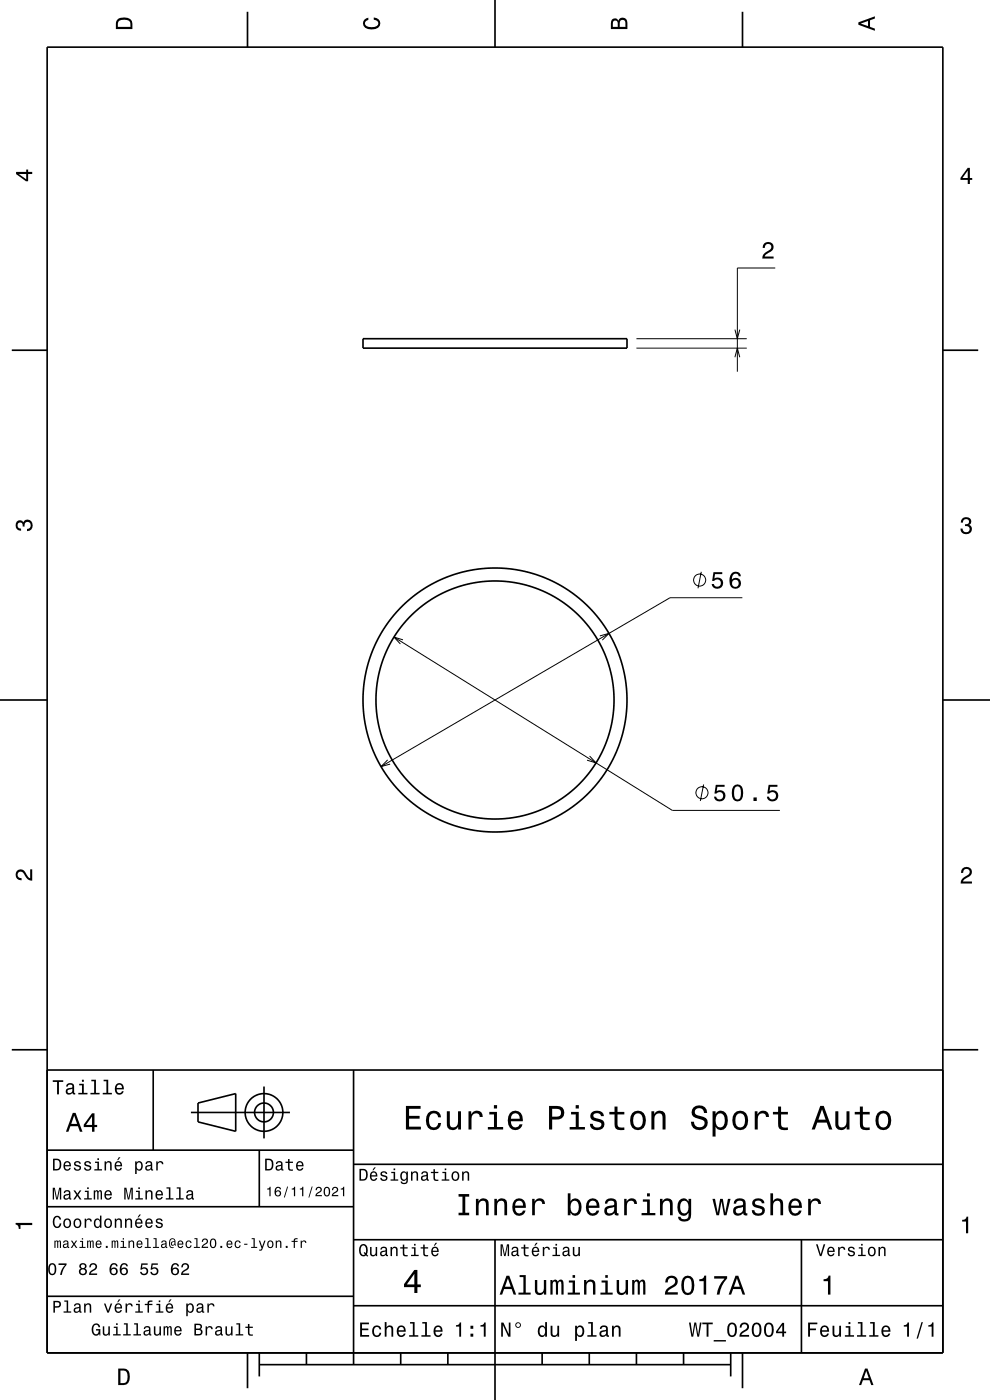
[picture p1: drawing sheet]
<svg xmlns="http://www.w3.org/2000/svg" width="210mm" height="297mm" viewBox="0 0 210 297" stroke-linecap="round" stroke-linejoin="round" font-family="sans-serif">
<g fill="none" stroke="#000" stroke-width=".21">
<path d="M164.4 56.9h-8v22M135 73.9h23.4M135 71.9h23.4M155.9 75.8l.5-1.9 .5 1.9M155.9 69.9l.5 2 .5-2M83.6 135.2l59 36.7h22.8M85.5 135.7l-1.9-.5 1.3 1.4M127.2 134.9l2-.5-1.4 1.4M148.8 121.3l-.7 3.5M157.5 126.8h-15.4l-61.3 35.8M82.2 161.2l-1.4 1.4 2-.5M125.1 160.4l1.3 1.4-1.9-.5"/>
<path d="M149.3 166.4l-.7 3.5"/>
<circle cx="148.4" cy="123.1" r="1.28"/>
<circle cx="148.9" cy="168.2" r="1.28"/>
</g>
<g fill="none" stroke="#000" stroke-width=".35">
<path d="M10 10h190v277h-190zM52.5 2.5v7.5M105 0v10M157.5 2.5v7.5M2.5 74.3h7.5M77 71.9h56v2h-56zM200 74.3h7.5M0 148.5h10M200 148.5h10M2.5 222.7h7.5M10 227h190M32.5 227v17"/>
<path d="M40.5 236h21M42 234l8-2v8l-8-2zM56 230.5v11M75 227v62.5M200 222.7h7.5M10 244h65M10 256h65M55 244v12M75 247h125M10 275h65M75 277h125M75 263h125"/>
<path d="M105 263v34M170 263v24M52.5 287v7.5M55 289.5h100M55 287v5M65 287v2.5M85 287v2.5M95 287v2.5M115 287v2.5M125 287v2.5M135 287v2.5M145 287v2.5"/>
<path d="M155 287v5M157.5 287v7.5"/>
<circle cx="105" cy="148.5" r="25.3"/>
<circle cx="105" cy="148.5" r="28"/>
<circle cx="56" cy="236" r="2"/>
<circle cx="56" cy="236" r="4"/>
</g>
<g fill="#000">
<path d="M25 4a2.2 2.2 0 0 0-.4 2.2h3.5v-1.2a1.42 1.42 0 0 0-1.8-1.3zM25.3 4.4a2.13 2.13 0 0 1 2.3 .3l.1 1h-2.7l.1-1z" fill-rule="evenodd"/>
<path d="M77.3 4.2l.8-.4v.4a.7 .7 0 0 0-.7 .5 .7 .7 0 0 0 .4 .8 1.7 1.7 0 0 0 2.5-.5 .9 .9 0 0 0-1-.8v-.5a1.24 1.24 0 0 1 1.4 1.1 1.24 1.24 0 0 1-1.1 1.4 2.22 2.22 0 0 1-2.5-.7l-.1-.5z" fill-rule="evenodd"/>
<path d="M129.8 4.2l-.2 .7v1.3h3.5v-1.4a.98 .98 0 0 0-.8-1 .98 .98 0 0 0-1.1 .6 .83 .83 0 0 0-1.4-.2zM130.1 4.5a.54 .54 0 0 1 .7-.1 .54 .54 0 0 1 .2 .6v.7h-1zM131.6 4.4a.62 .62 0 0 1 .7-.1 .62 .62 0 0 1 .4 .6v.8h-1.2z" fill-rule="evenodd"/>
<path d="M182.1 4.7v.6l3.5 1.2v-.4l-1-.4v-1.4l1-.4v-.4zM182.6 5l1.5-.5v1z" fill-rule="evenodd"/>
<path d="M3.4 36.5v.4l2.1 1.6h.5v-1.6h.8v-.4h-.8v-.5h-.4v.5zM4 36.9h1.6v1.1z" fill-rule="evenodd"/>
<path d="M205.3 35.6l-1.6 2.1v.5h1.6v.8h.4v-.8h.5v-.4h-.5v-2.2zM205.3 36.2v1.6h-1.1z" fill-rule="evenodd"/>
<path d="M162.1 51.7a1.18 1.18 0 0 1 1.9 .2 1.18 1.18 0 0 1-1 1.7l-.5 .4-.3 .4h1.9v.5h-2.4a1.8 1.8 0 0 1 1.4-1.8 .71 .71 0 0 0 .5-.8 .71 .71 0 0 0-.8-.6 .71 .71 0 0 0-.6 .9h-.4z" fill-rule="evenodd"/>
<path d="M3.6 110.6a.86 .86 0 0 1 1.4 .2 1.06 1.06 0 0 1 1.2-.5 1.06 1.06 0 0 1 .7 1.2 1.1 1.1 0 0 1-1.2 1.2v-.5a.71 .71 0 0 0 .8-1 .71 .71 0 0 0-1.3-.1v.6h-.4a.61 .61 0 0 0-.3-.8 .61 .61 0 0 0-.8 .3 .61 .61 0 0 0 .2 .8l.6 .1v.5a1.15 1.15 0 0 1-1.2-.7 1.15 1.15 0 0 1 .3-1.3z" fill-rule="evenodd"/>
<path d="M204.1 110a1.08 1.08 0 0 1 1.4-.2 1.08 1.08 0 0 1 .4 1.3l-.3 .3a1.06 1.06 0 0 1 .5 1.2 1.06 1.06 0 0 1-1.2 .7 1.1 1.1 0 0 1-1.2-1.2h.5a.71 .71 0 0 0 1 .8 .71 .71 0 0 0 .1-1.3h-.6v-.4a.61 .61 0 0 0 .8-.3 .61 .61 0 0 0-.2-.8 .61 .61 0 0 0-.9 .2l-.1 .6h-.5z" fill-rule="evenodd"/>
<path d="M151.3 121.4l-.2 1.8h.4a.8 .8 0 0 1 1.2-.2 .8 .8 0 0 1-.1 1.3 .8 .8 0 0 1-1.2-.4h-.4a1.21 1.21 0 0 0 1.5 1 1.21 1.21 0 0 0 .8-1.6 1.21 1.21 0 0 0-1.8-.6l.2-.9h1.5v-.4zM155.3 121.6a2.39 2.39 0 0 0 .2 3.2 1.16 1.16 0 0 0 1.5-.3 1.16 1.16 0 0 0-.2-1.6 1.16 1.16 0 0 0-1.6 .1 1.02 1.02 0 0 1 .9-1.3 .58 .58 0 0 1 .6 .6h.5a1.12 1.12 0 0 0-.8-1 1.12 1.12 0 0 0-1.1 .3zM155.2 123.8a.75 .75 0 0 1 1.5 0 .75 .75 0 0 1-1.5 0z" fill-rule="evenodd"/>
<path d="M151.8 166.5l-.2 1.9h.4a.79 .79 0 0 1 1.1-.2 .79 .79 0 0 1 .1 1.1 .79 .79 0 0 1-1.2 0l-.1-.3h-.4a1.21 1.21 0 0 0 1.5 1.1 1.21 1.21 0 0 0 .8-1.7 1.21 1.21 0 0 0-1.8-.5l.2-1h1.5v-.4zM155.5 166.9a2.68 2.68 0 0 0 .4 3 1.14 1.14 0 0 0 1.7-.9 2.3 2.3 0 0 0-.6-2.5l-.6-.1-.5 .1zM156.1 166.9h.7a2.38 2.38 0 0 1 0 2.6h-.7a2.37 2.37 0 0 1 0-2.6zM159.8 169.2v.7h.7v-.7zM163 166.5l-.2 1.9h.4a.79 .79 0 0 1 1.1-.2 .79 .79 0 0 1 .1 1.1 .79 .79 0 0 1-1.2 0l-.1-.3h-.4a1.21 1.21 0 0 0 1.5 1.1 1.21 1.21 0 0 0 .8-1.7 1.21 1.21 0 0 0-1.8-.5l.2-1h1.5v-.4z" fill-rule="evenodd"/>
<path d="M3.6 184.7a1.22 1.22 0 0 1 2 .8l.4 .5 .4 .3v-1.9h.4v2.4a1.8 1.8 0 0 1-1.7-1.4 .71 .71 0 0 0-.9-.5 .71 .71 0 0 0-.5 .9 .71 .71 0 0 0 .9 .5v.4a1.19 1.19 0 0 1-1.2-.6 1.19 1.19 0 0 1 .2-1.4z" fill-rule="evenodd"/>
<path d="M204.2 184.2a1.18 1.18 0 0 1 1.9 .3 1.18 1.18 0 0 1-1 1.7l-.5 .4-.3 .4h1.9v.4h-2.4a1.81 1.81 0 0 1 1.4-1.7 .71 .71 0 0 0 .5-.9 .71 .71 0 0 0-.9-.5 .71 .71 0 0 0-.5 .9h-.5z" fill-rule="evenodd"/>
<path d="M11.2 229.2v.3h.9v2.7h.4v-2.7h.9v-.3zM14.3 230l-.3 .5h.4a.47 .47 0 0 1 .6-.4 .47 .47 0 0 1 .3 .6l-.2 .1a.84 .84 0 0 0-1 .2 .84 .84 0 0 0 0 1.1 .9 .9 0 0 0 1.3-.2l.1 .2 .5 .1v-.3l-.3-.1v-.1v-1.2a.87 .87 0 0 0-.6-.7 .87 .87 0 0 0-.8 .2zM14.4 231.3l.9-.3a.66 .66 0 0 1-.1 .7 .66 .66 0 0 1-.8 .1zM16.8 229.9v.3h.6v1.6h-.8v.4h2v-.4h-.8v-1.9zM17.4 229.1v.4h.4v-.4zM19.4 229.1v.3h.6v2.4h-.8v.4h1.9v-.4h-.7v-2.7zM22 229.1v.3h.6v2.4h-.8v.4h1.9v-.4h-.7v-2.7zM24.6 230.1a1.32 1.32 0 0 0 .7 2.1 .9 .9 0 0 0 .9-.7h-.3l-.2 .3-.4 .1a.65 .65 0 0 1-.5-.8h1.5a1 1 0 0 0-.4-1.2 1 1 0 0 0-1.3 .2zM24.9 230.3a.57 .57 0 0 1 .7-.1 .57 .57 0 0 1 .3 .6h-1.1z" fill-rule="evenodd"/>
<path d="M86.1 234.6v5h3.2v-.6h-2.5v-1.7h2.2v-.6h-2.2v-1.5h2.4v-.6zM90.8 236.2a2.6 2.6 0 0 0 .5 3.4 1.59 1.59 0 0 0 2.3-1.4h-.6a.95 .95 0 0 1-.9 1 .95 .95 0 0 1-1-.9 1.59 1.59 0 0 1 .9-2.1 .86 .86 0 0 1 .9 .8h.7a1.56 1.56 0 0 0-1.1-1.3 1.56 1.56 0 0 0-1.7 .5zM94.8 235.8v2.5a1.27 1.27 0 0 0 .9 1.4 1.27 1.27 0 0 0 1.5-.7v.6h.6v-3.8h-.6v2.2a.92 .92 0 0 1-.6 1.1 .92 .92 0 0 1-1.2-.4v-2.9zM99.4 235.8v3.8h.6v-2.2a.95 .95 0 0 1 .5-1.1 .95 .95 0 0 1 1.2 .3l.1 .4h.6a1.28 1.28 0 0 0-1-1.4 1.28 1.28 0 0 0-1.4 .8v-.6zM103.8 235.9v.5h1v2.7h-1.3v.5h3.2v-.5h-1.3v-3.2zM104.8 234.4v.8h.6v-.8zM108.1 236.2a2.63 2.63 0 0 0 .5 3.4 1.58 1.58 0 0 0 2.2-1.1h-.6l-.3 .5-.5 .2a1.08 1.08 0 0 1-1-1.3h2.5a1.66 1.66 0 0 0-.7-2 1.66 1.66 0 0 0-2.1 .3zM108.6 236.5a.94 .94 0 0 1 1.2-.2 .94 .94 0 0 1 .5 1h-1.9zM116.5 234.6v5h.6v-2.1h.8a1.47 1.47 0 0 0 1.8-1.2 1.47 1.47 0 0 0-1.5-1.7zM117.1 235.2a1.6 1.6 0 0 1 1.8 .5 .86 .86 0 0 1 0 .9 .86 .86 0 0 1-.9 .3h-.9zM121.1 235.9v.5h1v2.7h-1.3v.5h3.3v-.5h-1.3v-3.2zM122.1 234.4v.8h.7v-.8zM125.6 235.9a1.08 1.08 0 0 0-.3 1.2 1.08 1.08 0 0 0 1 .7l1.1 .4a.57 .57 0 0 1 .2 .6 .57 .57 0 0 1-.5 .4 .96 .96 0 0 1-1.4-.8h-.6a1.6 1.6 0 0 0 1.3 1.4 1.6 1.6 0 0 0 1.7-.8 1.13 1.13 0 0 0-1-1.6l-1.1-.3-.2-.4a.87 .87 0 0 1 .9-.5 .87 .87 0 0 1 .8 .6h.6a1.4 1.4 0 0 0-2.1-1.1zM130.4 234.7v1.2h-1.1v.5h1.1v2.6l.2 .4 .4 .3h1.4v-.5a.98 .98 0 0 1-1.4-.5v-2.3h1.4v-.5h-1.4v-1.2zM134.1 236.2a2.56 2.56 0 0 0 .5 3.4 1.72 1.72 0 0 0 1.8-.2 1.72 1.72 0 0 0 .6-1.7 1.7 1.7 0 0 0-.9-1.9 1.7 1.7 0 0 0-2 .4zM134.6 236.6a.96 .96 0 0 1 1-.4 .96 .96 0 0 1 .7 .8 1.59 1.59 0 0 1-1 2.2 1.19 1.19 0 0 1-1-1.5zM138.2 235.8v3.8h.6v-2.2a.97 .97 0 0 1 .5-1.1 .97 .97 0 0 1 1.1 .1l.1 .8v2.4h.7v-2.5a1.27 1.27 0 0 0-.9-1.4 1.27 1.27 0 0 0-1.5 .6v-.5zM147.1 234.9a1.38 1.38 0 0 0-.3 1.5 1.38 1.38 0 0 0 1.3 .9 1.26 1.26 0 0 1 1.4 .9 1.15 1.15 0 0 1-1.3 .9 1.15 1.15 0 0 1-1-1.1h-.7a1.8 1.8 0 0 0 1.7 1.8 1.8 1.8 0 0 0 1.9-1.6 1.45 1.45 0 0 0-1.5-1.4 1.02 1.02 0 0 1-1.2-.9 .99 .99 0 0 1 1.1-.8 .99 .99 0 0 1 .8 1h.7a1.67 1.67 0 0 0-1-1.6 1.67 1.67 0 0 0-1.9 .4zM151.2 235.8v5.3h.6v-2.1a1.32 1.32 0 0 0 1.4 .7 1.32 1.32 0 0 0 1.1-1.1 2.43 2.43 0 0 0-.8-2.8 1.22 1.22 0 0 0-1.7 .5v-.5zM152.1 236.6a.89 .89 0 0 1 .9-.4 .89 .89 0 0 1 .7 .8 1.61 1.61 0 0 1-.9 2.2 1.19 1.19 0 0 1-1-1.5zM155.8 236.2a2.56 2.56 0 0 0 .5 3.4 1.72 1.72 0 0 0 1.8-.2 1.72 1.72 0 0 0 .6-1.7 1.7 1.7 0 0 0-.9-1.9 1.7 1.7 0 0 0-2 .4zM156.3 236.6a.96 .96 0 0 1 1-.4 .96 .96 0 0 1 .7 .8 1.59 1.59 0 0 1-1 2.2 1.19 1.19 0 0 1-1-1.5zM160.1 235.8v3.8h.6v-2.2a.95 .95 0 0 1 .5-1.1 .95 .95 0 0 1 1.2 .3l.1 .4h.6a1.28 1.28 0 0 0-1-1.4 1.28 1.28 0 0 0-1.4 .8v-.6zM165.1 234.7v1.2h-1.1v.5h1.1v2.6l.2 .4 .4 .3h1.4v-.5a.97 .97 0 0 1-1.4-.5v-2.3h1.4v-.5h-1.4v-1.2zM174 234.6l-1.8 5h.6l.6-1.5h2l.5 1.5h.7l-1.9-5zM174.4 235.3l.7 2.2h-1.5zM177.2 235.8v2.5a1.27 1.27 0 0 0 .9 1.4 1.27 1.27 0 0 0 1.5-.7v.6h.6v-3.8h-.6v2.2a.92 .92 0 0 1-.6 1.1 .92 .92 0 0 1-1.1-.4l-.1-2.9zM182.4 234.7v1.2h-1.1v.5h1.1v2.6l.2 .4 .4 .3h1.5v-.5a.97 .97 0 0 1-1.4-.5l-.1-2.3h1.5v-.5h-1.5v-1.2zM186.1 236.2a2.56 2.56 0 0 0 .6 3.4 1.72 1.72 0 0 0 1.8-.2 1.72 1.72 0 0 0 .6-1.7 1.7 1.7 0 0 0-.9-1.9 1.7 1.7 0 0 0-2.1 .4zM186.6 236.6a.96 .96 0 0 1 1-.4 .96 .96 0 0 1 .7 .8 1.59 1.59 0 0 1-.9 2.2 1.19 1.19 0 0 1-1.1-1.5z" fill-rule="evenodd"/>
<path d="M3.3 259.4h3.5v.5h-2.5v.8h-.3a.77 .77 0 0 0-.7-.9z" fill-rule="evenodd"/>
<path d="M11.2 252v2.5h.3v-2.3l.4 2.3h.3l.5-2.3v2.3h.3v-2.5h-.5l-.4 2.2-.5-2.2zM13.7 252.6l-.2 .5h.3a.39 .39 0 0 1 .5-.4 .39 .39 0 0 1 .3 .6h-.2a.65 .65 0 0 0-.9 .4 .65 .65 0 0 0 .5 .8l.7-.3v.2l.4 .1v-.3h-.1l-.1-1.1a.72 .72 0 0 0-.4-.6 .72 .72 0 0 0-.8 .1zM13.8 253.7l.8-.2a.55 .55 0 0 1-.1 .6 .55 .55 0 0 1-.7 .1zM15.6 252.5l.6 1-.7 1h.4l.5-.8 .5 .8h.4l-.7-1 .7-1h-.4l-.5 .7-.5-.7zM18 252.6v.3h.5v1.3h-.7v.3h1.7v-.3h-.7v-1.6zM18.5 251.9v.3h.3v-.3zM19.9 252.5v2h.3v-1.3l.1-.4h.2l.1 .1v1.6h.3v-1.5l.3-.3 .1 .4v1.4h.3v-1.4a.49 .49 0 0 0-.3-.6l-.4 .2-.4-.2-.3 .2v-.2zM22.3 252.7a1.04 1.04 0 0 0-.1 1.2 1.04 1.04 0 0 0 1 .6l.5-.6h-.3l-.4 .4a.54 .54 0 0 1-.5-.7h1.2a.83 .83 0 0 0-.3-1 .83 .83 0 0 0-1.1 .1zM22.6 252.9l.1-.1a.48 .48 0 0 1 .5 .1 .48 .48 0 0 1 .2 .4h-.9zM26.4 252v2.5h.2v-2.3l.5 2.3h.3l.5-2.3v2.3h.3v-2.5h-.5l-.4 2.2-.5-2.2zM28.8 252.6v.3h.5v1.3h-.6v.3h1.6v-.3h-.6v-1.6zM29.3 251.9v.3h.4v-.3zM30.9 252.5v2h.3v-1.1a.45 .45 0 0 1 .4-.7 .45 .45 0 0 1 .4 .6v1.2h.4v-1.3a.63 .63 0 0 0-.5-.7 .63 .63 0 0 0-.7 .3v-.3zM33.2 252.7a1.04 1.04 0 0 0-.2 1.2 1.04 1.04 0 0 0 1 .6l.5-.6h-.3l-.4 .4a.54 .54 0 0 1-.5-.7h1.3a.83 .83 0 0 0-.4-1 .83 .83 0 0 0-1 .1zM33.4 252.9l.2-.1a.47 .47 0 0 1 .5 .1 .47 .47 0 0 1 .1 .4h-.9zM35.3 251.9v.2h.5v2.1h-.6v.3h1.6v-.3h-.7v-2.3zM37.5 251.9v.2h.5v2.1h-.7v.3h1.7v-.3h-.7v-2.3zM39.7 252.6l-.2 .5h.3a.39 .39 0 0 1 .5-.4 .39 .39 0 0 1 .3 .6h-.2a.65 .65 0 0 0-.9 .4 .65 .65 0 0 0 .5 .8l.7-.3 .1 .2 .4 .1v-.3h-.2v-1.1a.72 .72 0 0 0-.5-.6 .72 .72 0 0 0-.8 .1zM39.9 253.7l.7-.2a.55 .55 0 0 1-.1 .6 .55 .55 0 0 1-.6 .1z" fill-rule="evenodd"/>
<path d="M11.3 245.8v2.5h.8a1.37 1.37 0 0 0 .7-2.2 1.56 1.56 0 0 0-1.5-.3zM11.6 246.1a.98 .98 0 0 1 1.1 .7 .98 .98 0 0 1-.6 1.2h-.5zM13.7 246.6a1.04 1.04 0 0 0-.2 1.2 1.04 1.04 0 0 0 1 .5l.5-.5h-.3l-.4 .3a.54 .54 0 0 1-.5-.7h1.3a.83 .83 0 0 0-.4-.9 .83 .83 0 0 0-1 .1zM13.9 246.7l.2-.1a.48 .48 0 0 1 .5 .1 .48 .48 0 0 1 .1 .5h-.9zM15.9 246.5l-.2 .1a.68 .68 0 0 0 .9 .9l.2 .1a.43 .43 0 0 1-.4 .5 .43 .43 0 0 1-.4-.4h-.3a.74 .74 0 0 0 .9 .7 .74 .74 0 0 0 .5-1l-1-.4a.38 .38 0 0 1 .3-.5 .38 .38 0 0 1 .4 .4h.3a.77 .77 0 0 0-1.2-.4zM18 246.5l-.1 .1a.68 .68 0 0 0 .9 .9l.2 .1a.43 .43 0 0 1-.4 .5 .43 .43 0 0 1-.5-.4h-.3a.74 .74 0 0 0 .9 .7 .74 .74 0 0 0 .5-1l-.9-.4a.38 .38 0 0 1 .3-.5 .38 .38 0 0 1 .4 .4h.3a.78 .78 0 0 0-1.3-.4zM20.2 246.4v.3h.5v1.3h-.7v.3h1.6v-.3h-.6v-1.6zM20.7 245.7v.4h.3v-.4zM22.2 246.4v1.9h.3v-1.1a.45 .45 0 0 1 .4-.6 .45 .45 0 0 1 .5 .5v1.2h.3v-1.3a.63 .63 0 0 0-.5-.7 .63 .63 0 0 0-.7 .4v-.3zM25.2 245.5l-.4 .6h.3l.5-.6zM24.5 246.6a1.04 1.04 0 0 0-.2 1.2 1.04 1.04 0 0 0 1.1 .5l.5-.5h-.4l-.4 .3a.54 .54 0 0 1-.5-.7h1.3a.83 .83 0 0 0-.4-.9 .83 .83 0 0 0-1 .1zM24.8 246.7l.1-.1a.48 .48 0 0 1 .5 .1 .48 .48 0 0 1 .2 .5h-1zM28.7 246.4v2.7h.3v-1.1a.66 .66 0 0 0 .7 .4 .66 .66 0 0 0 .5-.6 .91 .91 0 0 0 0-1.1 .91 .91 0 0 0-1-.3l-.2 .3v-.3zM29.1 246.8a.45 .45 0 0 1 .5-.2 .45 .45 0 0 1 .3 .4l.1 .3a.6 .6 0 0 1-.5 .8 .85 .85 0 0 1-.4-1.3zM31.1 246.5l-.2 .4h.3a.39 .39 0 0 1 .4-.3 .39 .39 0 0 1 .3 .5h-.1a.65 .65 0 0 0-1 .4 .65 .65 0 0 0 .6 .9l.6-.3 .1 .2h.4v-.2l-.2-.1v-1.1a.72 .72 0 0 0-.5-.6 .72 .72 0 0 0-.7 .2zM31.2 247.6l.8-.3a.55 .55 0 0 1-.2 .6 .55 .55 0 0 1-.6 .1zM33.1 246.4v1.9h.4v-1.1a.47 .47 0 0 1 .2-.6 .47 .47 0 0 1 .6 .2v.2h.4a.64 .64 0 0 0-.5-.7 .64 .64 0 0 0-.8 .4v-.3z" fill-rule="evenodd"/>
<path d="M11.4 258.2a1.45 1.45 0 0 0 .7 2.3 .94 .94 0 0 0 .9-1h-.3a.59 .59 0 0 1-.8 .7 1.3 1.3 0 0 1 .2-2l.3 .1 .2 .4h.4a.85 .85 0 0 0-.6-.8 .85 .85 0 0 0-1 .3zM13.6 258.7a1.04 1.04 0 0 0-.1 1.3 1.04 1.04 0 0 0 1.1 .5 1.04 1.04 0 0 0 .5-1.3 1.04 1.04 0 0 0-1.2-.7zM13.9 258.9a.48 .48 0 0 1 .5-.1 .48 .48 0 0 1 .3 .4 .66 .66 0 0 1 0 .7 .66 .66 0 0 1-.7 .3 .97 .97 0 0 1-.1-1.3zM15.8 258.7a1.04 1.04 0 0 0-.2 1.3 1.04 1.04 0 0 0 1.2 .5 1.04 1.04 0 0 0 .5-1.3 1.04 1.04 0 0 0-1.2-.7zM16 258.9a.48 .48 0 0 1 .6-.1 .48 .48 0 0 1 .3 .4 .66 .66 0 0 1 0 .7 .66 .66 0 0 1-.7 .3 .97 .97 0 0 1-.2-1.3zM18 258.5v2h.3v-1.1a.47 .47 0 0 1 .2-.6 .47 .47 0 0 1 .6 .2l.1 .1h.3a.64 .64 0 0 0-.5-.6 .64 .64 0 0 0-.7 .4v-.4zM20.1 258.7a1.07 1.07 0 0 0-.2 1.1 1.07 1.07 0 0 0 .9 .7l.4-.3v.3h.3v-2.6h-.3v.9a.64 .64 0 0 0-1.1-.1zM20.4 258.9a.44 .44 0 0 1 .4-.1 .44 .44 0 0 1 .4 .4 .65 .65 0 0 1 0 .7 .65 .65 0 0 1-.7 .3 .98 .98 0 0 1-.1-1.3zM22.3 258.7a1.04 1.04 0 0 0-.1 1.3 1.04 1.04 0 0 0 1.1 .5 1.04 1.04 0 0 0 .5-1.3 1.04 1.04 0 0 0-1.2-.7zM22.5 258.9a.48 .48 0 0 1 .6-.1 .48 .48 0 0 1 .3 .4 .66 .66 0 0 1 0 .7 .66 .66 0 0 1-.7 .3 .97 .97 0 0 1-.2-1.3zM24.3 258.5v2h.4v-1.1a.45 .45 0 0 1 .3-.7 .45 .45 0 0 1 .5 .6v1.2h.4v-1.3a.63 .63 0 0 0-.5-.7 .63 .63 0 0 0-.7 .3v-.3zM26.5 258.5v2h.3v-1.1a.45 .45 0 0 1 .4-.7 .45 .45 0 0 1 .5 .6v1.2h.3v-1.3a.63 .63 0 0 0-.4-.7 .63 .63 0 0 0-.8 .3v-.3zM29.5 257.7l-.3 .6h.2l.5-.6zM28.9 258.7a1.04 1.04 0 0 0-.2 1.2 1.04 1.04 0 0 0 1 .6l.5-.6h-.3l-.4 .4a.54 .54 0 0 1-.5-.7h1.2a.83 .83 0 0 0-.3-1 .83 .83 0 0 0-1 .1zM29.1 258.9l.1-.1a.48 .48 0 0 1 .5 .1 .48 .48 0 0 1 .2 .4h-.9zM31 258.7a1.04 1.04 0 0 0-.2 1.2 1.04 1.04 0 0 0 1.1 .6l.5-.6h-.3a.49 .49 0 0 1-.7 .3 .49 .49 0 0 1-.3-.6h1.3a.83 .83 0 0 0-.3-1 .83 .83 0 0 0-1.1 .1zM31.3 258.9l.1-.1a.48 .48 0 0 1 .5 .1 .48 .48 0 0 1 .2 .4h-1zM33.2 258.6l-.1 .2a.69 .69 0 0 0 .8 .9l.3 .1a.43 .43 0 0 1-.4 .5 .43 .43 0 0 1-.5-.4h-.3a.74 .74 0 0 0 .9 .7 .74 .74 0 0 0 .5-1.1l-1-.3a.38 .38 0 0 1 .3-.5 .38 .38 0 0 1 .5 .3h.3a.78 .78 0 0 0-1.3-.4z" fill-rule="evenodd"/>
<path d="M15.4 236.1l-1.4 4h.5l.4-1.2h1.6l.5 1.2h.5l-1.5-4zM15.7 236.7l.7 1.7h-1.3zM19.5 236.2l-1.7 2.4v.5h1.7v1h.5v-1h.6v-.5h-.6v-2.4zM19.5 236.9v1.7h-1.3z" fill-rule="evenodd"/>
<path d="M56.2 245.8v2.5h.9a1.37 1.37 0 0 0 .7-2.2 1.55 1.55 0 0 0-1.6-.3zM56.6 246.1a.98 .98 0 0 1 1.1 .7 .98 .98 0 0 1-.6 1.2h-.5zM58.7 246.5l-.2 .4h.3a.39 .39 0 0 1 .5-.3 .39 .39 0 0 1 .3 .5h-.2a.65 .65 0 0 0-.9 .4 .65 .65 0 0 0 .5 .9l.7-.3v.2h.4v-.2l-.1-.1-.1-1.1a.72 .72 0 0 0-.4-.6 .72 .72 0 0 0-.8 .2zM58.8 247.6l.8-.3a.55 .55 0 0 1-.1 .6 .55 .55 0 0 1-.7 .1zM61.1 245.9v.5h-.5v.3h.5v1.3a.75 .75 0 0 0 1 .4v-.3l-.6-.1-.1-.4v-.9h.7v-.3h-.7v-.5zM63 246.6a1.04 1.04 0 0 0-.2 1.2 1.04 1.04 0 0 0 1.1 .5l.5-.5h-.4l-.4 .3a.54 .54 0 0 1-.5-.7h1.3a.83 .83 0 0 0-.4-.9 .83 .83 0 0 0-1 .1zM63.3 246.7l.1-.1a.47 .47 0 0 1 .5 .1 .47 .47 0 0 1 .2 .5h-1z" fill-rule="evenodd"/>
<path d="M56.7 252.1v.3h.4v1.4h.3v-2zM58.5 251.9a1.37 1.37 0 0 0 .1 1.9 .66 .66 0 0 0 .9-.2 .66 .66 0 0 0-.1-.9 .66 .66 0 0 0-.9 0 .59 .59 0 0 1 .5-.7l.4 .3h.2a.64 .64 0 0 0-.4-.5 .64 .64 0 0 0-.7 .1zM58.5 253.2a.45 .45 0 0 1 .9 0 .45 .45 0 0 1-.9 0zM60.9 251.7l-.7 2.3h.2l.7-2.3zM61.9 252.1v.3h.4v1.4h.3v-2zM63.6 252.1v.3h.5v1.4h.2v-2zM66.1 251.7l-.7 2.3h.2l.7-2.3zM67.1 251.9l-.2 .6h.3a.4 .4 0 0 1 .3-.5 .4 .4 0 0 1 .5 .3 .4 .4 0 0 1-.3 .5l-.2 .1a.94 .94 0 0 0-.6 .9h1.4v-.3h-1.1l.5-.4a.67 .67 0 0 0 .5-1 .67 .67 0 0 0-1.1-.2zM68.8 252a1.16 1.16 0 0 0 .5 1.8 1.16 1.16 0 0 0 .5-1.8 .63 .63 0 0 0-1 0zM69.1 252.1l.2-.1a.98 .98 0 0 1 0 1.6l-.2-.1-.2-.4v-.6zM70.6 251.9l-.2 .6h.3a.4 .4 0 0 1 .3-.5 .4 .4 0 0 1 .5 .3 .4 .4 0 0 1-.3 .5l-.2 .1a.93 .93 0 0 0-.6 .9h1.3v-.3h-1l.4-.4a.67 .67 0 0 0 .6-1 .67 .67 0 0 0-1.1-.2zM72.3 252.1v.3h.5v1.4h.2v-2z" fill-rule="evenodd"/>
<path d="M76.2 248v2.5h.9a1.37 1.37 0 0 0 .7-2.2 1.58 1.58 0 0 0-1.6-.3zM76.6 248.3a.98 .98 0 0 1 1.1 .7 .98 .98 0 0 1-.6 1.2h-.5zM79.4 247.7l-.4 .6h.2l.5-.6zM78.7 248.7a1.04 1.04 0 0 0-.2 1.2 1.04 1.04 0 0 0 1 .6l.5-.6h-.3l-.4 .4a.54 .54 0 0 1-.5-.7h1.3a.83 .83 0 0 0-.4-1 .83 .83 0 0 0-1 .1zM78.9 248.9l.2-.1a.47 .47 0 0 1 .5 .1 .47 .47 0 0 1 .1 .4h-.9zM80.9 248.6l-.2 .2a.69 .69 0 0 0 .9 .9l.2 .1a.43 .43 0 0 1-.4 .5 .43 .43 0 0 1-.4-.4h-.3a.74 .74 0 0 0 .9 .7 .74 .74 0 0 0 .5-1.1l-1-.3a.38 .38 0 0 1 .3-.5 .38 .38 0 0 1 .4 .4l.3-.1a.78 .78 0 0 0-1.2-.4zM83 248.6v.3h.5v1.3h-.7v.3h1.7v-.3h-.7v-1.6zM83.5 247.9v.3h.3v-.3zM85.1 248.7a1.06 1.06 0 0 0-.2 1.1 1.06 1.06 0 0 0 .9 .7l.4-.3a.52 .52 0 0 1-.2 .7 .52 .52 0 0 1-.7-.3h-.3a.78 .78 0 0 0 .9 .6 .78 .78 0 0 0 .6-.8v-1.9h-.3v.3l-.2-.2a.64 .64 0 0 0-.9 .1zM85.4 248.9a.45 .45 0 0 1 .4-.1 .45 .45 0 0 1 .4 .4 .65 .65 0 0 1 0 .7 .65 .65 0 0 1-.7 .3l-.2-.4zM87.2 248.5v2h.3v-1.1a.45 .45 0 0 1 .3-.6 .45 .45 0 0 1 .5 .2l.1 1.5h.3v-1.3a.63 .63 0 0 0-.5-.7 .63 .63 0 0 0-.7 .3v-.3zM89.6 248.6l-.2 .5h.3a.39 .39 0 0 1 .4-.4 .39 .39 0 0 1 .3 .6h-.1a.65 .65 0 0 0-1 .4 .65 .65 0 0 0 .6 .8l.6-.3 .1 .2 .4 .1v-.3h-.2v-1.1a.73 .73 0 0 0-1.2-.5zM89.7 249.7l.8-.2a.55 .55 0 0 1-.2 .6 .55 .55 0 0 1-.6 .1zM91.9 248v.6h-.5v.3h.5l.1 1.3a.75 .75 0 0 0 1 .3v-.3l-.7-.1v-.3v-.9h.7v-.3h-.7v-.6zM93.8 248.6v.3h.5v1.3h-.6v.3h1.6v-.3h-.6v-1.6zM94.3 247.9v.3h.4v-.3zM96 248.7a1.04 1.04 0 0 0-.2 1.3 1.04 1.04 0 0 0 1.2 .5 1.04 1.04 0 0 0 .4-1.3 1.04 1.04 0 0 0-1.2-.7zM96.2 248.9a.48 .48 0 0 1 .5-.1 .48 .48 0 0 1 .4 .4 .66 .66 0 0 1 0 .7 .66 .66 0 0 1-.7 .3 .97 .97 0 0 1-.2-1.3zM98 248.5v2h.3v-1.1a.49 .49 0 0 1 .3-.6 .49 .49 0 0 1 .5 .1l.1 1.6h.3v-1.3a.63 .63 0 0 0-.4-.7 .63 .63 0 0 0-.8 .3v-.3z" fill-rule="evenodd"/>
<path d="M97.3 253.3v.6h.8v3.4h-.8v.5h2.2v-.5h-.8v-3.4h.8v-.6zM101 254.3v3.5h.5v-2a.81 .81 0 0 1 .5-1 .81 .81 0 0 1 1.1 .5v2.5h.6v-2.3a1.14 1.14 0 0 0-.8-1.2 1.14 1.14 0 0 0-1.4 .6v-.6zM104.9 254.3v3.5h.5v-2a.82 .82 0 0 1 .5-1 .82 .82 0 0 1 1.1 .5v2.5h.6v-2.3a1.14 1.14 0 0 0-.8-1.2 1.14 1.14 0 0 0-1.4 .6v-.6zM109.1 254.7a1.98 1.98 0 0 0 1 3.2 1.36 1.36 0 0 0 1.4-1.1h-.6l-.3 .5-.4 .1a.98 .98 0 0 1-.9-1.2h2.2a1.5 1.5 0 0 0-.6-1.7 1.5 1.5 0 0 0-1.8 .2zM109.5 255a.85 .85 0 0 1 1-.2 .85 .85 0 0 1 .5 1h-1.7zM112.9 254.3v3.5h.6v-2a.85 .85 0 0 1 .4-1 .85 .85 0 0 1 1.1 .3v.3h.6a1.15 1.15 0 0 0-.9-1.2 1.15 1.15 0 0 0-1.3 .7v-.6zM120.4 253.2v4.6h.6v-.5a1.19 1.19 0 0 0 1.3 .6 1.19 1.19 0 0 0 1-1 1.93 1.93 0 0 0-1.3-2.7l-.6 .2-.4 .5v-1.7zM121.3 255.1a.8 .8 0 0 1 .8-.3 .8 .8 0 0 1 .6 .7 1.45 1.45 0 0 1-.8 1.9 1.52 1.52 0 0 1-.6-2.3zM124.7 254.7a1.98 1.98 0 0 0 1 3.2 1.36 1.36 0 0 0 1.4-1.1h-.6l-.2 .5-.5 .1a.98 .98 0 0 1-.9-1.2h2.3a1.5 1.5 0 0 0-.7-1.7 1.5 1.5 0 0 0-1.8 .2zM125.1 255a.85 .85 0 0 1 1-.2 .85 .85 0 0 1 .5 1h-1.7zM128.7 254.5l-.3 .4-.1 .4h.5a.71 .71 0 0 1 .9-.6 .71 .71 0 0 1 .5 1h-.3a1.46 1.46 0 0 0-1.7 1.2 .94 .94 0 0 0 1 1l.6-.1 .6-.4 .1 .4h.7v-.4l-.3-.1v-2a1.3 1.3 0 0 0-.9-1.1 1.3 1.3 0 0 0-1.3 .3zM128.9 256.5l1.4-.5a.99 .99 0 0 1-.3 1.2 .99 .99 0 0 1-1.1 .1l-.2-.5zM132.4 254.3v3.5h.6v-2a.85 .85 0 0 1 .4-1 .85 .85 0 0 1 1.1 .3v.3h.6a1.15 1.15 0 0 0-.9-1.2 1.15 1.15 0 0 0-1.3 .7v-.6zM136.4 254.4v.5h.9v2.4h-1.2v.5h2.9v-.5h-1.2v-2.9zM137.2 253.2v.6h.7v-.6zM140 254.3v3.5h.6v-2a.81 .81 0 0 1 .5-1 .81 .81 0 0 1 1 .5v2.5h.6v-2.3a1.14 1.14 0 0 0-.8-1.2 1.14 1.14 0 0 0-1.4 .6v-.6zM144.1 254.7a2.44 2.44 0 0 0 .4 3.1 1.16 1.16 0 0 0 1.6-.5 .99 .99 0 0 1-.9 1.4l-.6-.2-.2-.4h-.6a1.04 1.04 0 0 0 1.4 1.1 1.27 1.27 0 0 0 1.4-1.5v-3.4h-.5v.6l-.5-.5a1.15 1.15 0 0 0-1.5 .3zM144.5 255.1a.81 .81 0 0 1 .9-.3 .81 .81 0 0 1 .6 .7 1.42 1.42 0 0 1-.9 1.9 1.54 1.54 0 0 1-.6-2.3zM151.1 254.3l.9 3.5h.5l.5-2.9 .6 2.9h.5l.9-3.5h-.6l-.6 3-.5-3h-.5l-.6 3-.5-3zM156 254.5l-.3 .4-.1 .4h.6a.71 .71 0 0 1 .8-.6 .71 .71 0 0 1 .5 1h-.3a1.46 1.46 0 0 0-1.7 1.2 .94 .94 0 0 0 1 1l.6-.1 .6-.4 .1 .4h.7v-.4l-.3-.1v-2a1.31 1.31 0 0 0-.9-1.1 1.31 1.31 0 0 0-1.3 .3zM156.2 256.5l1.4-.5a.99 .99 0 0 1-.2 1.2 .99 .99 0 0 1-1.2 .1l-.1-.5zM159.9 254.5a.97 .97 0 0 0-.3 1.1 .97 .97 0 0 0 .9 .6l1 .3a.51 .51 0 0 1 .2 .6 .51 .51 0 0 1-.5 .3 .86 .86 0 0 1-1.2-.7h-.5a1.42 1.42 0 0 0 1.3 1.2 1.42 1.42 0 0 0 1.5-1.1 1.01 1.01 0 0 0-1.1-1l-.9-.3-.2-.3a.78 .78 0 0 1 .8-.5 .78 .78 0 0 1 .7 .6h.6a1.26 1.26 0 0 0-1.9-1zM163.4 253.2v4.6h.6v-2a.81 .81 0 0 1 .5-1 .81 .81 0 0 1 1 .5v2.5h.6v-2.3a1.13 1.13 0 0 0-.8-1.2 1.13 1.13 0 0 0-1.3 .5v-1.6zM167.6 254.7a1.98 1.98 0 0 0 1 3.2 1.36 1.36 0 0 0 1.4-1.1h-.5l-.3 .5-.5 .1a.98 .98 0 0 1-.9-1.2h2.3a1.5 1.5 0 0 0-.6-1.7 1.5 1.5 0 0 0-1.9 .2zM168.1 255a.85 .85 0 0 1 1-.2 .85 .85 0 0 1 .4 1h-1.7zM171.4 254.3v3.5h.6v-2a.85 .85 0 0 1 .5-1 .85 .85 0 0 1 1 .3l.1 .3h.6a1.15 1.15 0 0 0-.9-1.2 1.15 1.15 0 0 0-1.3 .7v-.6z" fill-rule="evenodd"/>
<path d="M10.4 268.3a1.44 1.44 0 0 0 .7 2.2 1.45 1.45 0 0 0 .6-2.2 .79 .79 0 0 0-1.3 0zM10.8 268.3h.5a1.69 1.69 0 0 1 0 1.9h-.5a1.69 1.69 0 0 1 0-1.9zM12.4 268v.4h1.4a3.7 3.7 0 0 0-1 2.1h.3a3.8 3.8 0 0 1 1-2.2v-.3zM17 268.1l-.1 .2a.57 .57 0 0 0 .2 .8 .79 .79 0 0 0-.3 1.1 .79 .79 0 0 0 1.2 .3 .73 .73 0 0 0 .4-.7 .73 .73 0 0 0-.4-.7 .68 .68 0 0 0 .2-.9 .68 .68 0 0 0-.9-.2zM17.1 269.8a.51 .51 0 0 1 1 0 .51 .51 0 0 1-1 0zM17.2 268.6a.42 .42 0 0 1 .8 0 .42 .42 0 0 1-.8 0zM19.2 268.2l-.3 .7h.4a.5 .5 0 0 1 .3-.6 .5 .5 0 0 1 .6 .3 .5 .5 0 0 1-.3 .6l-.2 .1a1.17 1.17 0 0 0-.8 1.2h1.7v-.3h-1.4l.6-.6a.84 .84 0 0 0 .7-1.2 .84 .84 0 0 0-1.3-.2zM23.6 268.2a1.71 1.71 0 0 0 .1 2.3 .83 .83 0 0 0 1.1-.3 .83 .83 0 0 0-.1-1.1 .83 .83 0 0 0-1.1 .1 .74 .74 0 0 1 .6-1l.3 .1 .1 .3h.4a.8 .8 0 0 0-.6-.6 .8 .8 0 0 0-.8 .2zM23.6 269.7a.53 .53 0 0 1 1 0 .53 .53 0 0 1-1 0zM25.8 268.2a1.71 1.71 0 0 0 .1 2.3 .83 .83 0 0 0 1.1-.3 .83 .83 0 0 0-.1-1.1 .83 .83 0 0 0-1.1 .1 .74 .74 0 0 1 .5-1l.4 .1 .1 .3h.3a.8 .8 0 0 0-.5-.6 .8 .8 0 0 0-.8 .2zM25.7 269.7a.55 .55 0 0 1 1.1 0 .55 .55 0 0 1-1.1 0zM30 268l-.2 1.3h.3a.57 .57 0 0 1 .8-.1 .57 .57 0 0 1 0 .9 .57 .57 0 0 1-.9-.3h-.3a.86 .86 0 0 0 1.1 .8 .86 .86 0 0 0 .6-1.2 .86 .86 0 0 0-1.3-.4l.1-.7h1.1v-.3zM32.1 268l-.2 1.3h.3a.57 .57 0 0 1 .9-.1 .57 .57 0 0 1 0 .9 .57 .57 0 0 1-.9-.3h-.3a.86 .86 0 0 0 1.1 .8 .86 .86 0 0 0 .5-1.2 .86 .86 0 0 0-1.2-.4l.1-.7h1.1v-.3zM36.6 268.2a1.71 1.71 0 0 0 .2 2.3 .83 .83 0 0 0 1-.3 .83 .83 0 0 0-.1-1.1 .83 .83 0 0 0-1.1 .1 .74 .74 0 0 1 .6-1l.3 .1 .1 .3h.4a.8 .8 0 0 0-.5-.6 .8 .8 0 0 0-.9 .2zM36.6 269.7a.53 .53 0 0 1 1 0 .53 .53 0 0 1-1 0zM38.7 268.2l-.2 .7h.3a.5 .5 0 0 1 .3-.6 .5 .5 0 0 1 .7 .3 .5 .5 0 0 1-.4 .6l-.2 .1a1.17 1.17 0 0 0-.8 1.2h1.7v-.3h-1.3l.6-.6a.83 .83 0 0 0 .6-1.2 .83 .83 0 0 0-1.3-.2z" fill-rule="evenodd"/>
<path d="M11.3 276v2.5h.4v-1.1a.96 .96 0 0 0 1.2-.7 .67 .67 0 0 0-.7-.7zM11.7 276.3h.4a.43 .43 0 0 1 .5 .4 .43 .43 0 0 1-.5 .4h-.4zM13.6 275.9v.3h.5v2h-.6v.3h1.6v-.3h-.6v-2.3zM15.9 276.6l-.2 .5h.3a.39 .39 0 0 1 .5-.4 .39 .39 0 0 1 .2 .6h-.1a.65 .65 0 0 0-.9 .4 .65 .65 0 0 0 .5 .8l.6-.3 .1 .2 .4 .1v-.3h-.2v-1.1a.73 .73 0 0 0-1.2-.5zM16 277.7l.8-.2a.55 .55 0 0 1-.2 .6 .55 .55 0 0 1-.6 .1zM17.8 276.5v2h.4v-1.1a.45 .45 0 0 1 .2-.6 .45 .45 0 0 1 .6 .2v1.5h.3v-1.3a.63 .63 0 0 0-.4-.7 .63 .63 0 0 0-.8 .3v-.3zM22 276.5l.8 2h.3l.7-2h-.3l-.6 1.6-.5-1.6zM25.2 275.7l-.4 .6h.3l.5-.6zM24.5 276.7a1.04 1.04 0 0 0-.2 1.2 1.04 1.04 0 0 0 1.1 .6l.5-.6h-.4l-.4 .4a.54 .54 0 0 1-.5-.7h1.3a.83 .83 0 0 0-.4-1 .83 .83 0 0 0-1 .1zM24.8 276.9l.1-.1a.48 .48 0 0 1 .5 .1 .48 .48 0 0 1 .2 .4h-1zM26.6 276.5v2h.4v-1.1a.47 .47 0 0 1 .2-.6 .47 .47 0 0 1 .6 .2v.1h.4a.64 .64 0 0 0-.5-.6 .64 .64 0 0 0-.8 .4v-.4zM28.8 276.6v.3h.5v1.3h-.6v.3h1.6v-.3h-.6v-1.6zM29.3 275.9v.3h.4v-.3zM30.7 276.6v.3h.6v1.6h.3v-1.6h.7v-.3h-.7v-.3l.7-.1v-.3a.68 .68 0 0 0-.7 0 .68 .68 0 0 0-.3 .7zM33.2 276.6v.3h.5v1.3h-.7v.3h1.6v-.3h-.6v-1.6zM33.7 275.9v.3h.3v-.3zM36.1 275.7l-.4 .6h.2l.5-.6zM35.4 276.7a1.04 1.04 0 0 0-.2 1.2 1.04 1.04 0 0 0 1 .6l.5-.6h-.3l-.4 .4a.54 .54 0 0 1-.5-.7h1.2a.83 .83 0 0 0-.3-1 .83 .83 0 0 0-1 .1zM35.6 276.9l.2-.1a.47 .47 0 0 1 .5 .1 .47 .47 0 0 1 .1 .4h-.9zM39.5 276.5v2.7h.3v-1a.66 .66 0 0 0 .7 .3 .66 .66 0 0 0 .6-.6 .91 .91 0 0 0 0-1 .91 .91 0 0 0-1-.3l-.3 .2v-.3zM40 276.9a.45 .45 0 0 1 .5-.1 .45 .45 0 0 1 .3 .4v.3a.6 .6 0 0 1-.5 .8 .84 .84 0 0 1-.3-1.4zM41.9 276.6l-.2 .5h.3a.39 .39 0 0 1 .5-.4 .39 .39 0 0 1 .2 .6h-.1a.65 .65 0 0 0-.9 .4 .65 .65 0 0 0 .5 .8l.6-.3 .1 .2 .4 .1v-.3h-.2v-1.1a.73 .73 0 0 0-1.2-.5zM42 277.7l.8-.2a.55 .55 0 0 1-.1 .6 .55 .55 0 0 1-.7 .1zM44 276.5v2h.3v-1.1a.47 .47 0 0 1 .3-.6 .47 .47 0 0 1 .6 .2v.1h.3a.64 .64 0 0 0-.5-.6 .64 .64 0 0 0-.7 .4v-.4z" fill-rule="evenodd"/>
<path d="M11.5 263.2v1.5h.3v-1.2l.2-.2 .1 .2v1.2h.3v-1.2l.2-.2 .1 .4v1h.2v-1.3l-.1-.2-.5 .2-.3-.3-.2 .3v-.2zM13.5 263.3l-.1 .3h.2a.32 .32 0 0 1 .4-.3 .32 .32 0 0 1 .2 .5 .61 .61 0 0 0-.7 .1 .61 .61 0 0 0-.1 .8 .61 .61 0 0 0 .9-.2l.1 .2h.3l-.2-.2v-.9a.58 .58 0 0 0-1-.3zM13.6 264.1l.7-.1v.2a.34 .34 0 0 1-.4 .4 .34 .34 0 0 1-.3-.4zM15 263.2l.5 .7-.5 .8h.3l.4-.6 .4 .6h.3l-.5-.8 .5-.7h-.3l-.4 .6-.4-.6zM17 263.2v.3h.4v1h-.6v.2h1.3v-.2h-.5v-1.3zM17.4 262.7v.3h.2v-.3zM18.5 263.2v1.5h.2v-1.2l.2-.2 .2 .2v1.2h.2v-1.2l.2-.2 .1 .4v1h.3v-1.3l-.2-.2-.4 .2-.3-.3-.3 .3v-.2zM20.4 263.4a.83 .83 0 0 0-.1 .9 .83 .83 0 0 0 .8 .5l.4-.5-.7 .2-.3-.5h1.1v-.1a.64 .64 0 0 0-.4-.7 .64 .64 0 0 0-.8 .2zM20.6 263.5l.5-.1 .2 .4h-.8zM22.4 264.3v.4h.4v-.4zM23.7 263.2v1.5h.2v-1.2l.2-.2 .2 .2v1.2h.2v-1.2l.2-.2 .2 .4v1h.2v-1.3l-.2-.2-.4 .2-.3-.3-.3 .3v-.2zM25.6 263.2v.3h.4v1h-.5v.2h1.3v-.2h-.5v-1.3zM26 262.7v.3h.3v-.3zM27.3 263.2v1.5h.2v-1.1l.4-.2 .3 .2v1.1h.3v-1a.51 .51 0 0 0-.4-.5 .51 .51 0 0 0-.6 .2v-.2zM29.1 263.4a.83 .83 0 0 0-.1 .9 .83 .83 0 0 0 .8 .5l.4-.5-.8 .2-.2-.5h1v-.1a.64 .64 0 0 0-.3-.7 .64 .64 0 0 0-.8 .2zM29.3 263.5l.4-.1 .3 .4h-.8zM30.8 262.7v.2h.4v1.6h-.5v.2h1.3v-.2h-.5v-1.8zM32.6 262.7v.2h.4v1.6h-.6v.2h1.3v-.2h-.5v-1.8zM34.4 263.3l-.2 .3h.2a.31 .31 0 0 1 .4-.3 .31 .31 0 0 1 .2 .5 .61 .61 0 0 0-.7 .1 .61 .61 0 0 0 0 .8 .61 .61 0 0 0 .8-.2l.1 .2h.3l-.1-.2-.1-.9a.58 .58 0 0 0-.9-.3zM34.5 264.1l.6-.1v.2a.34 .34 0 0 1-.3 .4 .34 .34 0 0 1-.4-.4zM36.1 262.8a1.5 1.5 0 0 0 .1 1.9h.6v-.1a.49 .49 0 0 1-.7-.5 .96 .96 0 0 1 .5-1.2l.3 .1 .1 .2a.65 .65 0 0 0-.7 1l.3 .1 .4-.3 .1 .2h.2l-.1-.2a.96 .96 0 0 0-.6-1.3zM36.5 263.6l.5-.2-.1 .6h-.4zM37.8 263.4a.83 .83 0 0 0-.1 .9 .83 .83 0 0 0 .8 .5l.4-.5-.8 .2-.2-.5h1v-.1a.64 .64 0 0 0-.3-.7 .64 .64 0 0 0-.8 .2zM38 263.5l.4-.1 .2 .4h-.7zM39.5 263.4a.83 .83 0 0 0-.1 .9 .83 .83 0 0 0 .9 .4l.3-.5h-.2l-.2 .3a.58 .58 0 0 1-.6-.5 .58 .58 0 0 1 .6-.6l.2 .3h.2a.63 .63 0 0 0-.4-.5 .63 .63 0 0 0-.7 .2zM41.2 262.7v.2h.4v1.6h-.5v.2h1.3v-.2h-.5v-1.8zM43 262.9l-.2 .6h.3a.4 .4 0 0 1 .3-.5 .4 .4 0 0 1 .5 .3 .4 .4 0 0 1-.3 .4l-.2 .1a.94 .94 0 0 0-.6 .9h1.3v-.2h-1.1l.5-.5a.67 .67 0 0 0 .6-.9 .67 .67 0 0 0-1.1-.2zM44.7 263a1.15 1.15 0 0 0 .5 1.8 1.16 1.16 0 0 0 .5-1.8 .63 .63 0 0 0-1 0zM45 263h.2a.98 .98 0 0 1 0 1.6l-.3-.2-.1-.3v-.7zM46.7 264.3v.4h.4v-.4zM48.2 263.4a.83 .83 0 0 0-.1 .9 .83 .83 0 0 0 .8 .5l.4-.5-.8 .2-.2-.5h1v-.1a.64 .64 0 0 0-.3-.7 .64 .64 0 0 0-.8 .2zM48.4 263.5l.4-.1 .2 .4h-.7zM49.9 263.4a.83 .83 0 0 0-.1 .9 .83 .83 0 0 0 .9 .4l.3-.5h-.2l-.2 .3a.58 .58 0 0 1-.6-.5 .58 .58 0 0 1 .6-.6l.2 .3h.2a.62 .62 0 0 0-.4-.5 .62 .62 0 0 0-.7 .2zM51.8 263.8v.3h.7v-.3zM53.4 262.7v.2h.4v1.6h-.5v.2h1.3v-.2h-.6v-1.8zM54.9 263.2l.6 1.6-.1 .3h-.4v.2h.4l.2-.2 .7-1.9h-.2l-.5 1.3-.4-1.3zM56.9 263.4a.83 .83 0 0 0-.2 .9 .83 .83 0 0 0 .9 .4 .79 .79 0 0 0 .4-1.1 .79 .79 0 0 0-1.1-.2zM57 263.5l.2-.1a.56 .56 0 0 1 .6 .6 .56 .56 0 0 1-.6 .5l-.2-.3zM58.5 263.2v1.5h.2l.1-1.1 .4-.2 .2 .2v1.1h.3v-1a.51 .51 0 0 0-.4-.5 .51 .51 0 0 0-.6 .2v-.2zM60.6 264.3v.4h.4v-.4zM61.8 263.2v.3h.5v1.2h.3v-1.2h.5v-.3h-.5v-.2l.5-.1v-.2h-.2a.46 .46 0 0 0-.6 .5zM63.8 263.2v1.5h.2l.1-1.2 .5-.1 .1 .3h.3a.51 .51 0 0 0-.4-.6 .51 .51 0 0 0-.6 .3v-.2z" fill-rule="evenodd"/>
<path d="M76.4 264.2a1.45 1.45 0 0 0 .7 2.3l.5-.2 .3 .3 .2-.2-.3-.3a1.53 1.53 0 0 0-.5-2.2l-.6 .1zM76.8 264.3l.3-.1a1.2 1.2 0 0 1 .5 1.6l-.3-.2-.2 .2 .3 .3a.46 .46 0 0 1-.7-.1 1.62 1.62 0 0 1 .1-1.7zM78.5 264.5v1.3a.63 .63 0 0 0 .4 .7 .63 .63 0 0 0 .8-.3v.3h.3v-2h-.3v1.2a.46 .46 0 0 1-.3 .5 .46 .46 0 0 1-.6-.2v-1.5zM80.9 264.6l-.2 .5h.3a.39 .39 0 0 1 .5-.4 .39 .39 0 0 1 .2 .6h-.1a.65 .65 0 0 0-.9 .4 .65 .65 0 0 0 .5 .8l.6-.3 .1 .2 .4 .1v-.3h-.2v-1.2a.72 .72 0 0 0-.5-.5 .72 .72 0 0 0-.7 .1zM81 265.7l.8-.2a.55 .55 0 0 1-.2 .6 .55 .55 0 0 1-.6 .1zM82.8 264.5v2h.4v-1.1a.45 .45 0 0 1 .2-.6 .45 .45 0 0 1 .6 .2v1.5h.3v-1.3a.63 .63 0 0 0-.4-.7 .63 .63 0 0 0-.8 .3v-.3zM85.4 264v.6h-.5v.3h.5l.1 1.3a.75 .75 0 0 0 1 .3v-.3a.49 .49 0 0 1-.7-.2v-1.1h.7v-.3h-.7v-.6zM87.3 264.6v.3h.5v1.3h-.6v.3h1.6v-.3h-.6v-1.6zM87.8 263.9v.3h.4v-.3zM89.8 264v.6h-.6v.3h.6v1.3a.75 .75 0 0 0 1 .3v-.3a.49 .49 0 0 1-.7-.2v-1.1h.7v-.3h-.7v-.6zM92.4 263.7l-.4 .6h.2l.5-.6zM91.7 264.7a1.04 1.04 0 0 0-.2 1.2 1.04 1.04 0 0 0 1 .6l.5-.6h-.3l-.4 .4a.54 .54 0 0 1-.5-.7h1.3a.83 .83 0 0 0-.4-1 .83 .83 0 0 0-1 .1zM91.9 264.9l.2-.1a.47 .47 0 0 1 .5 .1 .47 .47 0 0 1 .1 .4h-.9z" fill-rule="evenodd"/>
<path d="M87.9 269.4l-2.2 3v.7h2.2v1.2h.6v-1.2h.8v-.6h-.8v-3.1zM87.9 270.2v2.3h-1.6z" fill-rule="evenodd"/>
<path d="M107.4 270.6l-1.4 4h.5l.4-1.1h1.6l.5 1.1h.5l-1.5-4zM107.7 271.2l.7 1.8h-1.3zM110.2 270.5v.4h.8v3.3h-1v.4h2.6v-.4h-1.1v-3.7zM113.5 271.5v2.1a1.01 1.01 0 0 0 .7 1.1 1.01 1.01 0 0 0 1.2-.5v.4h.5v-3.1h-.5v1.8a.74 .74 0 0 1-.5 .9 .74 .74 0 0 1-.9-.3v-2.4zM116.7 271.5v3.1h.5v-2a.57 .57 0 0 1 .4-.7l.3 .3v2.4h.5v-2a.58 .58 0 0 1 .4-.7l.2 .1 .1 .5v2.1h.4v-2.1a.79 .79 0 0 0-.6-1.1l-.3 .2-.3 .3-.2-.3-.3-.2-.4 .2-.2 .3v-.4zM120.7 271.6v.5h.8v2.1h-1.1v.4h2.6v-.4h-1v-2.6zM121.5 270.5v.6h.5v-.6zM123.9 271.5v3.1h.5v-1.7a.73 .73 0 0 1 .4-.9 .73 .73 0 0 1 1 .4v2.2h.5v-2a1.01 1.01 0 0 0-.7-1.1 1.01 1.01 0 0 0-1.2 .5v-.5zM127.6 271.6v.5h.8v2.1h-1v.4h2.6v-.4h-1.1v-2.6zM128.4 270.5v.6h.5v-.6zM130.8 271.5v2.1a1.01 1.01 0 0 0 .7 1.1 1.01 1.01 0 0 0 1.2-.5v.4h.5v-3.1h-.5v1.8a.74 .74 0 0 1-.4 .9 .74 .74 0 0 1-1-.3v-2.4zM134.1 271.5v3.1h.5v-2a.57 .57 0 0 1 .4-.7l.3 .3v2.4h.4v-2a.58 .58 0 0 1 .4-.7l.3 .1v.5v2.1h.5v-2.1a.79 .79 0 0 0-.6-1.1l-.4 .2-.2 .3-.2-.3-.4-.2-.3 .2-.3 .3v-.4zM141.5 271l-.3 .4-.1 .7h.5a.81 .81 0 0 1 .6-1 .81 .81 0 0 1 1 .6 .81 .81 0 0 1-.6 1 2.06 2.06 0 0 0-1.6 1.9h2.8v-.5h-2.2a1.95 1.95 0 0 1 1.3-1 1.31 1.31 0 0 0 .7-2 1.31 1.31 0 0 0-2.1-.1zM144.9 271.1a3.5 3.5 0 0 0 0 3.1 1.29 1.29 0 0 0 1.4 .5 1.29 1.29 0 0 0 .9-1.1 2.64 2.64 0 0 0-.7-2.9l-.6-.1-.6 .1zM145.5 271.2h.8a2.72 2.72 0 0 1 0 3h-.8a2.7 2.7 0 0 1 0-3zM148.3 271.4v.4h1v2.8h.5v-4h-.4a.88 .88 0 0 1-1.1 .8zM151.5 270.7v.6h2.2a5.9 5.9 0 0 0-1.7 3.3h.6a6 6 0 0 1 1.6-3.4v-.5zM156 270.6l-1.4 4h.5l.4-1.1h1.6l.4 1.1h.6l-1.5-4zM156.3 271.2l.6 1.8h-1.2z" fill-rule="evenodd"/>
<path d="M106.2 264v2.5h.3v-2.3l.4 2.3h.3l.5-2.3v2.3h.3v-2.5h-.5l-.4 2.2-.5-2.2zM108.7 264.6l-.2 .5h.3a.39 .39 0 0 1 .5-.4 .39 .39 0 0 1 .3 .6h-.2a.65 .65 0 0 0-.9 .4 .65 .65 0 0 0 .5 .8l.7-.3v.2l.4 .1v-.3h-.1l-.1-1.2a.72 .72 0 0 0-.4-.5 .72 .72 0 0 0-.8 .1zM108.8 265.7l.8-.2a.55 .55 0 0 1-.1 .6 .55 .55 0 0 1-.7 .1zM111.1 264v.6h-.5v.3h.5v1.3a.75 .75 0 0 0 1 .3v-.3a.49 .49 0 0 1-.7-.2v-1.1h.7v-.3h-.7v-.6zM113.7 263.7l-.4 .6h.3l.5-.6zM113 264.7a1.04 1.04 0 0 0-.2 1.2 1.04 1.04 0 0 0 1.1 .6l.5-.6h-.4l-.4 .4a.54 .54 0 0 1-.5-.7h1.3a.83 .83 0 0 0-.4-1 .83 .83 0 0 0-1 .1zM113.3 264.9l.1-.1a.48 .48 0 0 1 .5 .1 .48 .48 0 0 1 .2 .4h-1zM115.1 264.5v2h.4v-1.1a.47 .47 0 0 1 .2-.6 .47 .47 0 0 1 .6 .2v.1h.3a.64 .64 0 0 0-.4-.6 .64 .64 0 0 0-.8 .4v-.4zM117.3 264.6v.3h.5v1.3h-.6v.3h1.6v-.3h-.6v-1.6zM117.8 263.9v.3h.4v-.3zM119.6 264.6l-.2 .5h.3a.39 .39 0 0 1 .4-.4 .39 .39 0 0 1 .3 .6h-.1a.65 .65 0 0 0-1 .4 .65 .65 0 0 0 .6 .8l.6-.3 .1 .2 .4 .1v-.3h-.2v-1.2a.72 .72 0 0 0-.5-.5 .72 .72 0 0 0-.7 .1zM119.7 265.7l.8-.2a.55 .55 0 0 1-.2 .6 .55 .55 0 0 1-.6 .1zM121.5 264.5v1.3a.63 .63 0 0 0 .4 .7 .63 .63 0 0 0 .8-.3v.3h.3v-2h-.3v1.2a.46 .46 0 0 1-.3 .5 .46 .46 0 0 1-.6-.2v-1.5z" fill-rule="evenodd"/>
<path d="M173.1 264l.8 2.5h.4l.8-2.5h-.4l-.6 2.1-.7-2.1zM175.7 264.7a1.04 1.04 0 0 0-.2 1.2 1.04 1.04 0 0 0 1 .6l.5-.6h-.3l-.4 .4a.54 .54 0 0 1-.5-.7h1.3a.83 .83 0 0 0-.4-1 .83 .83 0 0 0-1 .1zM175.9 264.9l.2-.1a.47 .47 0 0 1 .5 .1 .47 .47 0 0 1 .1 .4h-.9zM177.8 264.5v2h.3v-1.1a.47 .47 0 0 1 .3-.6 .47 .47 0 0 1 .6 .2v.1h.3a.64 .64 0 0 0-.5-.6 .64 .64 0 0 0-.7 .4v-.4zM180.1 264.6l-.2 .2a.69 .69 0 0 0 .9 .9l.2 .1a.43 .43 0 0 1-.4 .5 .43 .43 0 0 1-.5-.4h-.3a.74 .74 0 0 0 .9 .7 .74 .74 0 0 0 .5-1.1l-.9-.3a.38 .38 0 0 1 .3-.5 .38 .38 0 0 1 .4 .3h.3a.77 .77 0 0 0-1.2-.4zM182.2 264.6v.3h.5v1.3h-.7v.3h1.6v-.3h-.6v-1.6zM182.7 263.9v.3h.3v-.3zM184.3 264.7a1.04 1.04 0 0 0-.1 1.3 1.04 1.04 0 0 0 1.1 .5 1.04 1.04 0 0 0 .5-1.3 1.04 1.04 0 0 0-1.2-.7zM184.5 264.9a.48 .48 0 0 1 .6-.1 .48 .48 0 0 1 .3 .4 .66 .66 0 0 1 0 .7 .66 .66 0 0 1-.7 .3 .98 .98 0 0 1-.2-1.3zM186.4 264.5v2h.3v-1.1a.45 .45 0 0 1 .2-.6 .45 .45 0 0 1 .6 .2v1.5h.4v-1.3a.63 .63 0 0 0-.5-.7 .63 .63 0 0 0-.7 .3v-.3z" fill-rule="evenodd"/>
<path d="M174.7 271.4a.88 .88 0 0 0 1.1-.8h.4v4h-.6v-2.8h-.9z" fill-rule="evenodd"/>
<path d="M204.1 258.8a.77 .77 0 0 0 .9-.7h.4v3.5h-.5v-2.5h-.8z" fill-rule="evenodd"/>
<path d="M19.7 281.1a1.44 1.44 0 0 0 .7 2.3l.4-.1 .2-.3 .1 .3h.2v-1.3h-.9v.3h.5a.6 .6 0 0 1-.8 .7 1.44 1.44 0 0 1 0-1.9 .51 .51 0 0 1 .8 .5h.4a.85 .85 0 0 0-.7-.8 .85 .85 0 0 0-.9 .3zM21.8 281.4v1.2a.63 .63 0 0 0 .4 .8 .63 .63 0 0 0 .8-.4v.3h.3v-1.9h-.3v1.1a.46 .46 0 0 1-.3 .5 .46 .46 0 0 1-.6-.2v-1.4zM24.1 281.4v.3h.5v1.3h-.6v.3h1.6v-.3h-.7v-1.6zM24.6 280.7v.4h.4v-.4zM26.3 280.7v.3h.5v2h-.7v.3h1.6v-.3h-.6v-2.3zM28.4 280.7v.3h.5v2h-.6v.3h1.6v-.3h-.6v-2.3zM30.7 281.5l-.2 .4h.3a.39 .39 0 0 1 .5-.3 .39 .39 0 0 1 .2 .5h-.1a.67 .67 0 0 0-.9 .3 .67 .67 0 0 0 .3 .9h.5l.3-.2 .1 .2h.4v-.2l-.2-.1v-1.1a.73 .73 0 0 0-1.2-.4zM30.8 282.6l.8-.3a.55 .55 0 0 1-.1 .6 .55 .55 0 0 1-.7 .1zM32.6 281.4v1.2a.63 .63 0 0 0 .5 .8 .63 .63 0 0 0 .7-.4v.3h.3v-1.9h-.3v1.1a.46 .46 0 0 1-.2 .5 .46 .46 0 0 1-.6-.2v-1.4zM34.7 281.4v1.9h.3v-1.3l.1-.4h.2l.1 .2v1.5h.3v-1.5l.3-.2 .2 .4v1.3h.2v-1.3a.49 .49 0 0 0-.3-.7l-.4 .3-.4-.3-.3 .3v-.2zM37.2 281.6a1.04 1.04 0 0 0-.2 1.2 1.04 1.04 0 0 0 1 .5l.5-.5h-.3l-.4 .3a.54 .54 0 0 1-.5-.7h1.2a.83 .83 0 0 0-.3-.9 .83 .83 0 0 0-1 .1zM37.4 281.7l.2-.1a.47 .47 0 0 1 .4 .1 .47 .47 0 0 1 .2 .5h-.9zM41.2 280.8v2.5h1a.7 .7 0 0 0 .8-.5 .7 .7 0 0 0-.5-.8 .61 .61 0 0 0 .3-.8 .61 .61 0 0 0-.7-.4zM41.6 281.1h.5a.38 .38 0 0 1 .4 .4 .38 .38 0 0 1-.4 .3h-.5zM41.6 282.1h.5a.44 .44 0 0 1 .5 .5 .44 .44 0 0 1-.5 .4h-.5zM43.6 281.4v1.9h.3v-1.1a.47 .47 0 0 1 .3-.6 .47 .47 0 0 1 .6 .2v.2h.3a.64 .64 0 0 0-.5-.7 .64 .64 0 0 0-.7 .4v-.3zM45.9 281.5l-.2 .4h.3a.39 .39 0 0 1 .4-.3 .39 .39 0 0 1 .3 .5h-.1a.67 .67 0 0 0-.9 .3 .67 .67 0 0 0 .2 .9h.6l.3-.2 .1 .2h.4v-.2l-.2-.1v-1.1a.73 .73 0 0 0-1.2-.4zM46 282.6l.8-.3a.55 .55 0 0 1-.2 .6 .55 .55 0 0 1-.6 .1zM47.8 281.4v1.2a.63 .63 0 0 0 .5 .8 .63 .63 0 0 0 .7-.4v.3h.3v-1.9h-.3v1.1a.46 .46 0 0 1-.3 .5 .46 .46 0 0 1-.5-.2l-.1-1.4zM50.1 280.7v.3h.5v2h-.6v.3h1.6v-.3h-.7v-2.3zM52.6 280.9v.5h-.6v.3h.6v1.3a.75 .75 0 0 0 1 .4v-.3l-.6-.1-.1-.4v-.9h.7v-.3h-.7v-.5z" fill-rule="evenodd"/>
<path d="M25.1 290.3v3.5h1.1a1.42 1.42 0 0 0 1.3-1.7 1.38 1.38 0 0 0-1.3-1.8zM25.5 290.8h1.1a1.89 1.89 0 0 1 0 2.5l-1.1 .1z" fill-rule="evenodd"/>
<path d="M76.4 280.6v3h1.9v-.4h-1.5v-1h1.3v-.4h-1.3v-.9h1.5v-.3zM79.2 281.5a1.31 1.31 0 0 0 .7 2.2 .91 .91 0 0 0 1-1h-.4a.57 .57 0 0 1-.5 .6 .57 .57 0 0 1-.6-.5 .81 .81 0 0 1-.1-.9 .81 .81 0 0 1 .9-.4l.3 .5h.4a.94 .94 0 0 0-.7-.8 .94 .94 0 0 0-1 .3zM81.6 280.5v3.1h.4v-1.4a.54 .54 0 0 1 .3-.6 .54 .54 0 0 1 .7 .3v1.7h.4v-1.6a.76 .76 0 0 0-.5-.8 .76 .76 0 0 0-.9 .4v-1.1zM84.4 281.5a1.32 1.32 0 0 0 .7 2.2 .91 .91 0 0 0 .9-.8h-.3l-.2 .3-.4 .1a.64 .64 0 0 1-.6-.8h1.6a1 1 0 0 0-.5-1.2 1 1 0 0 0-1.2 .2zM84.7 281.7a.57 .57 0 0 1 .7-.1 .57 .57 0 0 1 .3 .6h-1.2zM87 280.5v.3h.6v2.5h-.8v.3h1.9v-.3h-.7v-2.8zM89.6 280.5v.3h.6v2.5h-.8v.3h1.9v-.3h-.7v-2.8zM92.2 281.5a1.32 1.32 0 0 0 .7 2.2 .91 .91 0 0 0 .9-.8h-.3l-.2 .3-.4 .1a.64 .64 0 0 1-.5-.8h1.5a1 1 0 0 0-.4-1.2 1 1 0 0 0-1.3 .2zM92.5 281.7a.57 .57 0 0 1 .7-.1 .57 .57 0 0 1 .3 .6h-1.1z" fill-rule="evenodd"/>
<path d="M96.7 281.1v.3h.7v2.2h.4v-3h-.3a.66 .66 0 0 1-.8 .5zM99.8 282.9v.7h.6v-.7zM99.8 281.2v.7h.6v-.7zM101.9 281.1v.3h.7v2.2h.4v-3h-.3a.66 .66 0 0 1-.8 .5z" fill-rule="evenodd"/>
<path d="M106.3 280.6v3h.4v-2.5l1.1 2.5h.5v-3h-.4v2.4l-1.1-2.4zM109.3 281.1a.61 .61 0 0 0 1.2 0 .61 .61 0 0 0-1.2 0zM109.5 281.1a.41 .41 0 0 1 .8 0 .41 .41 0 0 1-.8 0zM114.3 281.5a1.35 1.35 0 0 0 .7 2.2l.4-.2 .2-.3v.4h.4v-3.1h-.4v1.1a.77 .77 0 0 0-1.3-.1zM114.6 281.7a.53 .53 0 0 1 .6-.2 .53 .53 0 0 1 .4 .5 .96 .96 0 0 1-.6 1.3 1.02 1.02 0 0 1-.4-1.6zM116.8 281.2v1.6a.76 .76 0 0 0 .5 .8 .76 .76 0 0 0 .9-.4v.4h.4v-2.4h-.4v1.4a.55 .55 0 0 1-.3 .7 .55 .55 0 0 1-.7-.3v-1.8zM122 281.2v3.3h.4v-1.3a.79 .79 0 0 0 .8 .4 .79 .79 0 0 0 .7-.7 1.14 1.14 0 0 0 0-1.2 1.14 1.14 0 0 0-1.1-.5l-.4 .4v-.4zM122.5 281.7a.54 .54 0 0 1 .6-.2 .54 .54 0 0 1 .4 .5 .78 .78 0 0 1 0 .9 .78 .78 0 0 1-.8 .4 1.19 1.19 0 0 1-.2-1.6zM124.8 280.5v.3h.6v2.5h-.8v.3h1.9v-.3h-.7v-2.8zM127.5 281.4l-.3 .5h.4a.47 .47 0 0 1 .6-.4 .47 .47 0 0 1 .3 .6l-.2 .1a.84 .84 0 0 0-1 .2 .84 .84 0 0 0 0 1.1 .91 .91 0 0 0 1.3-.2l.1 .2 .5 .1v-.3l-.2-.1-.1-1.3a.87 .87 0 0 0-.5-.7 .87 .87 0 0 0-.9 .2zM127.6 282.7l1-.3a.66 .66 0 0 1-.2 .7 .66 .66 0 0 1-.8 .1zM129.8 281.2v2.4h.4v-1.4a.54 .54 0 0 1 .3-.6 .54 .54 0 0 1 .7 .3l.1 1.7h.3v-1.6a.76 .76 0 0 0-.5-.8 .76 .76 0 0 0-.9 .4v-.4z" fill-rule="evenodd"/>
<path d="M146.1 280.6l.6 3h.3l.5-2.6 .4 2.6h.4l.5-3h-.3l-.4 2.5-.4-2.5h-.4l-.4 2.5-.4-2.5zM149 280.6v.3h.9v2.7h.4v-2.7h.9v-.3zM151.4 284.3v.3h2.6v-.3zM154.5 280.9a2.29 2.29 0 0 0 .3 2.7 .98 .98 0 0 0 1.5-.8 1.97 1.97 0 0 0-.6-2.2h-.9zM155 281h.6a2.03 2.03 0 0 1 0 2.2h-.6a2.03 2.03 0 0 1 0-2.2zM157.2 280.8l-.3 .8h.4a.6 .6 0 0 1 .4-.7 .6 .6 0 0 1 .8 .4 .6 .6 0 0 1-.5 .8l-.2 .1a1.4 1.4 0 0 0-1 1.4h2.1v-.4h-1.6l.7-.7a1 1 0 0 0 .8-1.4 1 1 0 0 0-1.6-.3zM159.7 280.9a2.29 2.29 0 0 0 .3 2.7 .97 .97 0 0 0 1.5-.8 1.98 1.98 0 0 0-.6-2.2h-.9zM160.2 281h.6a2.03 2.03 0 0 1 0 2.2h-.6a2.05 2.05 0 0 1 0-2.2zM162.3 280.9a2.29 2.29 0 0 0 .3 2.7 .98 .98 0 0 0 1.5-.8 1.97 1.97 0 0 0-.6-2.2h-.9zM162.8 281h.6a2.03 2.03 0 0 1 0 2.2h-.6a2.03 2.03 0 0 1 0-2.2zM165.9 280.6l-1.3 1.8v.4h1.3v.8h.4v-.8h.5v-.3h-.5v-1.9zM165.9 281.1v1.4h-.9z" fill-rule="evenodd"/>
<path d="M171.4 280.6v3h.4v-1.4h1.3v-.4h-1.3v-.9h1.6v-.3zM174.2 281.5a1.32 1.32 0 0 0 .7 2.2 .91 .91 0 0 0 .9-.8h-.4l-.1 .3-.4 .1a.64 .64 0 0 1-.6-.8h1.6a1 1 0 0 0-.5-1.2 1 1 0 0 0-1.2 .2zM174.5 281.7a.56 .56 0 0 1 .7-.1 .56 .56 0 0 1 .3 .6h-1.2zM176.6 281.2v1.6a.76 .76 0 0 0 .5 .8 .76 .76 0 0 0 .9-.4v.4h.4v-2.4h-.4v1.4a.55 .55 0 0 1-.3 .7 .55 .55 0 0 1-.7-.3v-1.8zM179.4 281.3v.4h.6v1.6h-.8v.3h2v-.3h-.8v-2zM180 280.5v.4h.4v-.4zM182 280.5v.3h.6v2.5h-.8v.3h1.9v-.3h-.7v-2.8zM184.6 280.5v.3h.6v2.5h-.8v.3h1.9v-.3h-.7v-2.8zM187.2 281.5a1.32 1.32 0 0 0 .7 2.2 .91 .91 0 0 0 .9-.8h-.3l-.2 .3-.4 .1a.65 .65 0 0 1-.5-.8h1.5a1 1 0 0 0-.4-1.2 1 1 0 0 0-1.3 .2zM187.5 281.7a.57 .57 0 0 1 .7-.1 .57 .57 0 0 1 .3 .6h-1.1z" fill-rule="evenodd"/>
<path d="M183.5 290.3l-1.3 3.5h.5l.3-1h1.4l.4 1h.5l-1.3-3.5zM183.8 290.8l.5 1.6h-1.1z" fill-rule="evenodd"/>
<path d="M191.7 281.1v.3h.7v2.2h.4v-3h-.3a.66 .66 0 0 1-.8 .5zM195.5 280.5l-1.1 3.5h.3l1.1-3.5zM196.9 281.1v.3h.7v2.2h.4v-3h-.3a.66 .66 0 0 1-.8 .5z" fill-rule="evenodd"/>
</g>
</svg>
